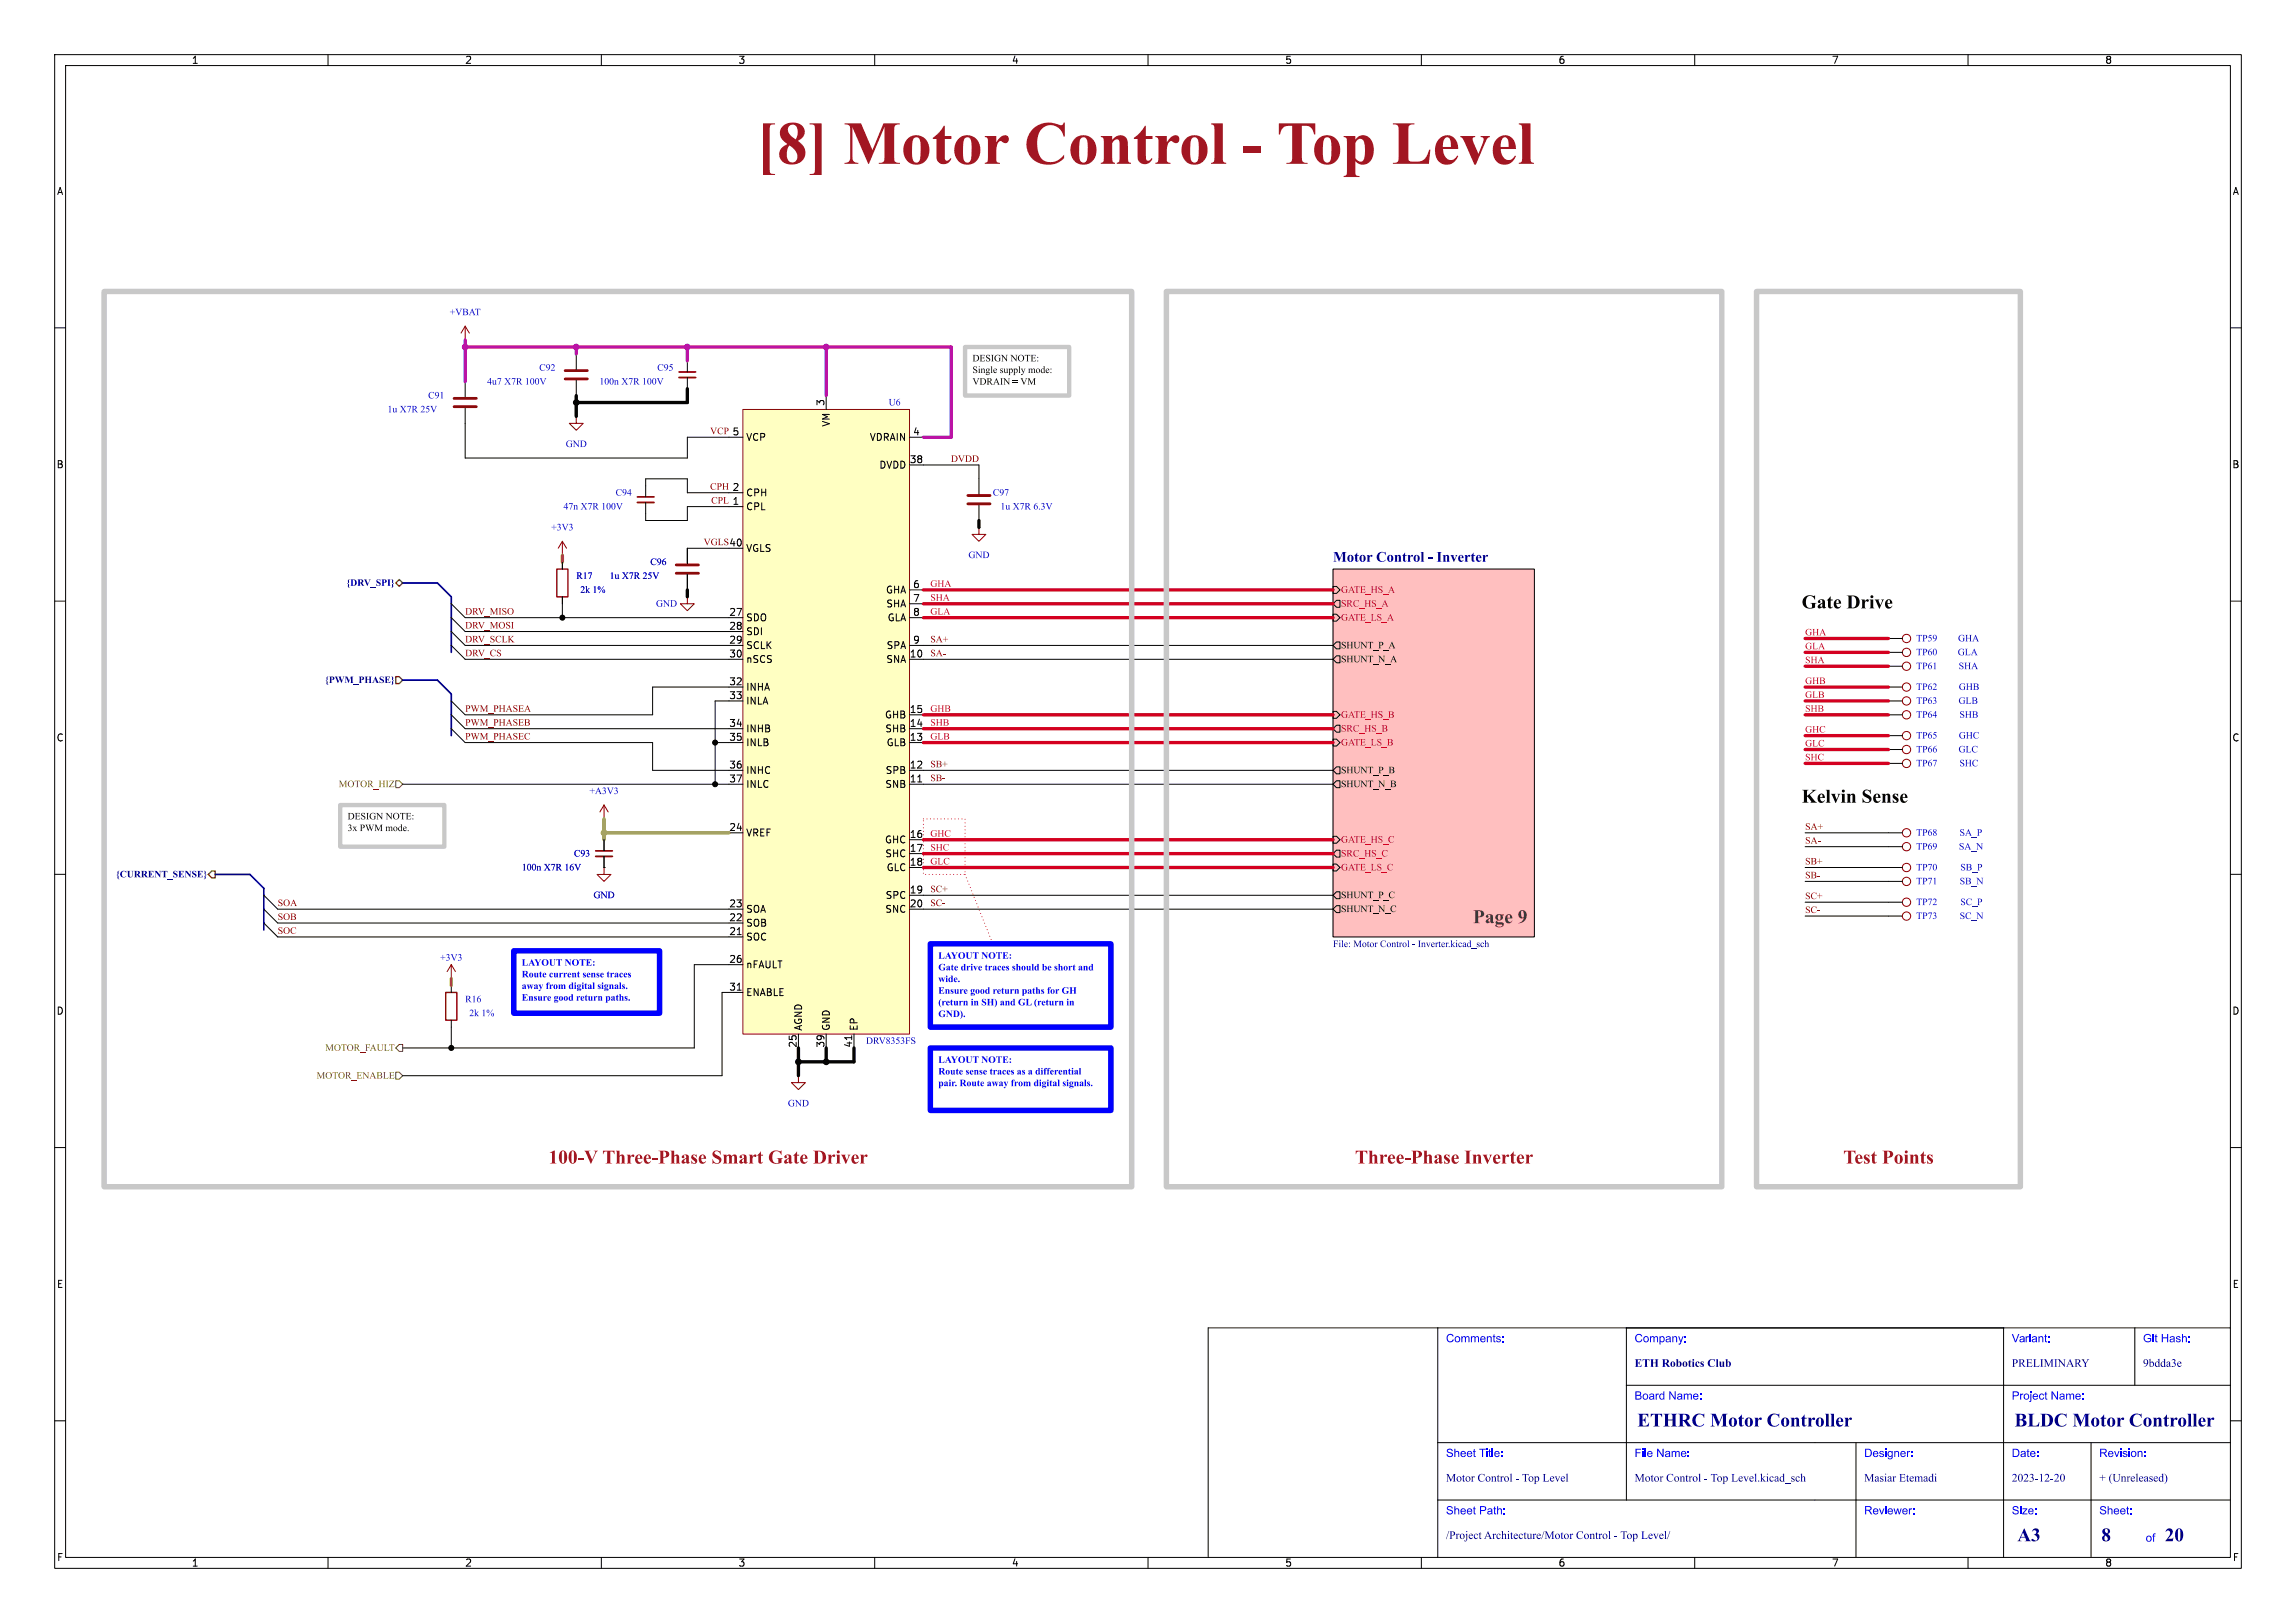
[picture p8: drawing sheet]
<svg xmlns="http://www.w3.org/2000/svg" width="420mm" height="297mm" viewBox="0 0 420 297" stroke-linecap="round" stroke-linejoin="round" font-family="sans-serif">
<defs><g id="words">
<text font-size="11.1" fill="#a21622" x="138.4" y="32.9">[8] Motor Control- TopLevel</text>
<g font-size="3.5">
<text x="329.6" y="111.8">GateDrive</text>
<text x="329.6" y="147.3">KelvinSense</text>
</g>
<text font-size="3.5" fill="#641e32" x="269.4" y="169.4">Page9</text>
<g font-size="3.5" fill="#a21622">
<text x="100.3" y="213.4">100-VThree-PhaseSmartGateDriver</text>
<text x="247.9" y="213.4">Three-PhaseInverter</text>
<text x="337.2" y="213.4">TestPoints</text>
</g>
<g font-size="3.5" fill="#00007f">
<text x="299.5" y="261.9">ETHRC Motor Controller</text>
<text x="368.5" y="261.9">BLDC Motor Controller</text>
<text x="369" y="282.9">A3</text>
<text x="384.4" y="282.9">8</text>
<text x="396" y="282.9">20</text>
</g>
<text font-size="2.7" fill="#000084" x="243.8" y="103.1">Motor Control- Inverter</text>
<g font-size="2.1" fill="#00f">
<text x="264.5" y="246.2">Comments:</text>
<text x="299" y="246.2">Company:</text>
<text x="368" y="246.2">Variant:</text>
<text x="392" y="246.2">Git Hash:</text>
<text x="299" y="256.7">Board Name:</text>
<text x="368" y="256.7">Project Name:</text>
<text x="264.5" y="267.2">Sheet Title:</text>
<text x="299" y="267.2">File Name:</text>
<text x="341" y="267.2">Designer:</text>
<text x="368" y="267.2">Date:</text>
<text x="384" y="267.2">Revision:</text>
<text x="264.5" y="277.7">Sheet Path:</text>
<text x="341" y="277.7">Reviewer:</text>
<text x="368" y="277.7">Size:</text>
<text x="384" y="277.7">Sheet:</text>
<text x="392.5" y="282.7">of</text>
</g>
<g font-size="2.1" fill="#00007f">
<text x="299" y="250.7">ETH RoboticsClub</text>
<text x="368" y="250.7">PRELIMINARY</text>
<text x="392" y="250.7">9bdda3e</text>
<text x="264.5" y="271.7">Motor Control- TopLevel</text>
<text x="299" y="271.7">Motor Control- TopLevel.kicad_sch</text>
<text x="341" y="271.7">MasiarEtemadi</text>
<text x="368" y="271.7">2023-12-20</text>
<text x="384" y="271.7">+ (Unreleased)</text>
<text x="264.5" y="282.2">/ProjectArchitecture/MotorControl- TopLevel/</text>
</g>
<g font-size="1.8">
<text x="35" y="11.9">1</text>
<text x="85" y="11.9">2</text>
<text x="135" y="11.9">3</text>
<text x="185" y="11.9">4</text>
<text x="235" y="11.9">5</text>
<text x="285" y="11.9">6</text>
<text x="335" y="11.9">7</text>
<text x="385" y="11.9">8</text>
<text x="10.3" y="35.9">A</text>
<text x="408.3" y="35.9">A</text>
<text x="177.9" y="66.8">DESIGNNOTE:</text>
<text x="177.9" y="69">Singlesupplymode:</text>
<text x="177.9" y="71.1">VDRAIN = VM</text>
<text x="150.9" y="74.4" transform="rotate(-90 150.9 74.4)">3</text>
<text x="136.4" y="80.9">VCP</text>
<text x="152" y="78.2" transform="rotate(-90 152 78.2)">VM</text>
<text x="159" y="80.9">VDRAIN</text>
<text x="166.9" y="79.8">4</text>
<text x="10.3" y="85.9">B</text>
<text x="160.8" y="86">DVDD</text>
<text x="166.3" y="84.8">38</text>
<text x="408.2" y="85.9">B</text>
<text x="136.4" y="91">CPH</text>
<text x="136.4" y="93.6">CPL</text>
<text x="136.4" y="101.2">VGLS</text>
<text x="166.9" y="107.7">6</text>
<text x="133.3" y="112.8">27</text>
<text x="136.4" y="113.9">SDO</text>
<text x="162" y="108.8">GHA</text>
<text x="162" y="111.4">SHA</text>
<text x="162.3" y="113.9">GLA</text>
<text x="166.9" y="110.2">7</text>
<text x="166.9" y="112.8">8</text>
<text x="133.3" y="115.3">28</text>
<text x="133.3" y="117.9">29</text>
<text x="136.4" y="116.4">SDI</text>
<text x="136.4" y="119">SCLK</text>
<text x="162.1" y="119">SPA</text>
<text x="166.9" y="117.9">9</text>
<text x="245.3" y="119.1">SHUNT_P_A</text>
<text x="133.3" y="120.4">30</text>
<text x="133.3" y="125.5">32</text>
<text x="136.4" y="121.5">nSCS</text>
<text x="162" y="121.5">SNA</text>
<text x="166.3" y="120.4">10</text>
<text x="245.3" y="121.6">SHUNT_N_A</text>
<text x="133.3" y="128">33</text>
<text x="136.4" y="126.6">INHA</text>
<text x="136.4" y="129.1">INLA</text>
<text x="161.8" y="131.7">GHB</text>
<text x="166.3" y="130.6">15</text>
<text x="10.3" y="135.9">C</text>
<text x="133.3" y="133.1">34</text>
<text x="133.3" y="135.6">35</text>
<text x="136.4" y="134.2">INHB</text>
<text x="136.4" y="136.8">INLB</text>
<text x="161.8" y="134.2">SHB</text>
<text x="162.1" y="136.8">GLB</text>
<text x="166.3" y="133.1">14</text>
<text x="166.3" y="135.6">13</text>
<text x="408.2" y="135.9">C</text>
<text x="133.3" y="140.7">36</text>
<text x="133.3" y="143.3">37</text>
<text x="136.4" y="141.8">INHC</text>
<text x="161.9" y="141.8">SPB</text>
<text x="166.3" y="140.7">12</text>
<text x="166.3" y="143.3">11</text>
<text x="245.3" y="142">SHUNT_P_B</text>
<text x="136.4" y="144.4">INLC</text>
<text x="161.8" y="144.4">SNB</text>
<text x="245.3" y="144.5">SHUNT_N_B</text>
<text x="63.6" y="150.6">DESIGNNOTE:</text>
<text x="63.6" y="152.8">3x PWM mode.</text>
<text x="133.3" y="152.1">24</text>
<text x="136.4" y="153.3">VREF</text>
<text x="161.8" y="154.5">GHC</text>
<text x="166.3" y="153.4">16</text>
<text x="166.3" y="156">17</text>
<text x="161.8" y="157.1">SHC</text>
<text x="162.1" y="159.6">GLC</text>
<text x="166.3" y="158.5">18</text>
<text x="133.3" y="166.1">23</text>
<text x="136.4" y="167.2">SOA</text>
<text x="161.8" y="167.2">SNC</text>
<text x="161.9" y="164.7">SPC</text>
<text x="166.3" y="163.6">19</text>
<text x="166.3" y="166.1">20</text>
<text x="245.3" y="164.8">SHUNT_P_C</text>
<text x="245.3" y="167.4">SHUNT_N_C</text>
<text x="133.3" y="168.7">22</text>
<text x="133.3" y="171.2">21</text>
<text x="136.4" y="169.8">SOB</text>
<text x="136.4" y="172.3">SOC</text>
<text x="133.3" y="176.3">26</text>
<text x="136.4" y="177.4">nFAULT</text>
<text x="10.3" y="185.9">D</text>
<text x="133.3" y="181.4">31</text>
<text x="136.4" y="182.5">ENABLE</text>
<text x="408.2" y="185.9">D</text>
<text x="145.8" y="191.8" transform="rotate(-90 145.8 191.8)">25</text>
<text x="146.9" y="188.7" transform="rotate(-90 146.9 188.7)">AGND</text>
<text x="150.9" y="191.8" transform="rotate(-90 150.9 191.8)">39</text>
<text x="152" y="188.7" transform="rotate(-90 152 188.7)">GND</text>
<text x="156" y="191.8" transform="rotate(-90 156 191.8)">41</text>
<text x="157.1" y="188.7" transform="rotate(-90 157.1 188.7)">EP</text>
<text x="10.3" y="235.9">E</text>
<text x="408.3" y="235.9">E</text>
<text x="10.3" y="285.9">F</text>
<text x="35" y="286.9">1</text>
<text x="85" y="286.9">2</text>
<text x="135" y="286.9">3</text>
<text x="185" y="286.9">4</text>
<text x="235" y="286.9">5</text>
<text x="285" y="286.9">6</text>
<text x="335" y="286.9">7</text>
<text x="385" y="286.9">8</text>
<text x="408.3" y="285.9">F</text>
</g>
<g font-size="1.8" fill="#0000c2">
<text x="82.3" y="58.1">+VBAT</text>
<text x="89.1" y="70.8">4u7X7R 100V</text>
<text x="98.6" y="68.3">C92</text>
<text x="109.6" y="70.8">100nX7R 100V</text>
<text x="120.2" y="68.3">C95</text>
<text x="70.9" y="75.9">1uX7R 25V</text>
<text x="78.3" y="73.4">C91</text>
<text x="162.6" y="74.6">U6</text>
<text x="103.5" y="82.3">GND</text>
<text x="103.1" y="93.7">47nX7R 100V</text>
<text x="112.6" y="91.2">C94</text>
<text x="181.6" y="91.2">C97</text>
<text x="183" y="93.7">1uX7R 6.3V</text>
<text x="100.8" y="97.5">+3V3</text>
<text x="105.4" y="106.4">R17</text>
<text x="111.5" y="106.4">1uX7R 25V</text>
<text x="119" y="103.9">C96</text>
<text x="177.1" y="102.6">GND</text>
<text x="106.2" y="108.9">2k 1%</text>
<text x="120" y="111.5">GND</text>
<text x="350.5" y="117.8">TP59</text>
<text x="358.2" y="117.8">GHA</text>
<text x="350.5" y="122.9">TP61</text>
<text x="350.5" y="120.4">TP60</text>
<text x="358.1" y="120.4">GLA</text>
<text x="358.3" y="122.9">SHA</text>
<text x="350.5" y="126.7">TP62</text>
<text x="350.5" y="131.8">TP64</text>
<text x="350.5" y="129.3">TP63</text>
<text x="358.3" y="129.3">GLB</text>
<text x="358.3" y="126.7">GHB</text>
<text x="358.4" y="131.8">SHB</text>
<text x="350.5" y="135.6">TP65</text>
<text x="358.3" y="135.6">GHC</text>
<text x="350.5" y="138.1">TP66</text>
<text x="350.5" y="140.7">TP67</text>
<text x="358.3" y="138.1">GLC</text>
<text x="358.4" y="140.7">SHC</text>
<text x="107.8" y="145.8">+A3V3</text>
<text x="350.5" y="155.9">TP69</text>
<text x="350.5" y="153.4">TP68</text>
<text x="358.3" y="155.9">SA_N</text>
<text x="358.4" y="153.4">SA_P</text>
<text x="95.5" y="159.7">100nX7R 16V</text>
<text x="105" y="157.2">C93</text>
<text x="350.5" y="159.7">TP70</text>
<text x="358.6" y="159.7">SB_P</text>
<text x="108.6" y="164.8">GND</text>
<text x="350.5" y="162.3">TP71</text>
<text x="350.5" y="166.1">TP72</text>
<text x="358.5" y="162.3">SB_N</text>
<text x="358.6" y="166.1">SC_P</text>
<text x="350.5" y="168.6">TP73</text>
<text x="358.5" y="168.6">SC_N</text>
<text x="80.5" y="176.2">+3V3</text>
<text x="85.1" y="183.9">R16</text>
<text x="85.8" y="186.4">2k 1%</text>
<text x="158.4" y="191.5">DRV8353FS</text>
<text x="144.1" y="202.9">GND</text>
</g>
<g font-size="1.8" fill="#840000">
<text x="129.9" y="79.7">VCP 5</text>
<text x="129.9" y="89.8">CPH2</text>
<text x="173.9" y="84.7">DVDD</text>
<text x="130.1" y="92.4">CPL 1</text>
<text x="128.7" y="100">VGLS40</text>
<text x="85.1" y="112.7">DRV_MISO</text>
<text x="85.1" y="117.8">DRV_SCLK</text>
<text x="85.1" y="115.2">DRV_MOSI</text>
<text x="170.2" y="117.8">SA+</text>
<text x="85.1" y="120.3">DRV_CS</text>
<text x="170.2" y="120.3">SA-</text>
<text x="85.1" y="130.5">PWM_PHASEA</text>
<text x="85.1" y="133">PWM_PHASEB</text>
<text x="85.1" y="135.5">PWM_PHASEC</text>
<text x="170.2" y="143.2">SB-</text>
<text x="170.2" y="140.6">SB+</text>
<text x="330.2" y="154.6">SA-</text>
<text x="330.2" y="152.1">SA+</text>
<text x="330.2" y="160.9">SB-</text>
<text x="330.2" y="158.4">SB+</text>
<text x="50.8" y="166">SOA</text>
<text x="170.2" y="163.5">SC+</text>
<text x="170.2" y="166">SC-</text>
<text x="330.2" y="164.8">SC+</text>
<text x="330.2" y="167.3">SC-</text>
<text x="50.8" y="171.1">SOC</text>
<text x="50.8" y="168.6">SOB</text>
</g>
<g font-size="1.8" fill="#000084">
<text x="63.4" y="107.7">{DRV_SPI}</text>
<text x="59.4" y="125.4">{PWM_PHASE}</text>
<text x="21.2" y="161">{CURRENT_SENSE}</text>
<text x="243.8" y="174">File: Motor Control- Inverter.kicad_sch</text>
</g>
<g font-size="1.8" fill="#d40020">
<text x="170.2" y="107.6">GHA</text>
<text x="170.2" y="110.1">SHA</text>
<text x="170.2" y="112.7">GLA</text>
<text x="245.3" y="111.5">SRC_HS_A</text>
<text x="245.3" y="108.9">GATE_HS_A</text>
<text x="245.3" y="114">GATE_LS_A</text>
<text x="330.2" y="116.5">GHA</text>
<text x="330.2" y="119">GLA</text>
<text x="330.2" y="125.4">GHB</text>
<text x="330.2" y="121.6">SHA</text>
<text x="170.2" y="130.5">GHB</text>
<text x="245.3" y="131.8">GATE_HS_B</text>
<text x="330.2" y="130.5">SHB</text>
<text x="330.2" y="127.9">GLB</text>
<text x="170.2" y="135.5">GLB</text>
<text x="170.2" y="133">SHB</text>
<text x="245.3" y="134.3">SRC_HS_B</text>
<text x="245.3" y="136.9">GATE_LS_B</text>
<text x="330.2" y="134.3">GHC</text>
<text x="330.2" y="136.8">GLC</text>
<text x="330.2" y="139.4">SHC</text>
<text x="170.2" y="155.9">SHC</text>
<text x="170.2" y="153.3">GHC</text>
<text x="245.3" y="154.7">GATE_HS_C</text>
<text x="170.2" y="158.4">GLC</text>
<text x="245.3" y="157.2">SRC_HS_C</text>
<text x="245.3" y="159.7">GATE_LS_C</text>
</g>
<g font-size="1.8" fill="#725600">
<text x="62" y="144.5">MOTOR_HIZ</text>
<text x="57.9" y="197.8">MOTOR_ENABLE</text>
<text x="59.5" y="192.8">MOTOR_FAULT</text>
</g>
<g font-size="1.8" fill="#00f">
<text x="95.4" y="177.4">LAYOUT NOTE:</text>
<text x="95.4" y="179.6">Routecurrentsensetraces</text>
<text x="171.6" y="176.1">LAYOUT NOTE:</text>
<text x="171.6" y="178.3">Gatedrivetracesshouldbeshortand</text>
<text x="95.4" y="181.7">awayfromdigitalsignals.</text>
<text x="95.4" y="183.8">Ensuregoodreturnpaths.</text>
<text x="171.6" y="180.4">wide.</text>
<text x="171.6" y="182.5">Ensuregoodreturnpathsfor GH</text>
<text x="171.6" y="184.7">(returnin SH) andGL (returnin</text>
<text x="171.6" y="186.8">GND).</text>
<text x="171.6" y="195.2">LAYOUT NOTE:</text>
<text x="171.6" y="197.3">Routesensetracesasa differential</text>
<text x="171.6" y="199.5">pair.Routeawayfromdigitalsignals.</text>
</g>
</g></defs>
<g fill="none" stroke="#000" stroke-width=".18">
<path d="M10 10h400v277h-400zM12 12h396v273h-396zM60 10v2M110 10v2M160 10v2M210 10v2M260 10v2M310 10v2M360 10v2M10 60h2M408 60h2M10 110h2"/>
<path d="M243.8 104.1h36.9v67.4h-36.9zM243.8 112.4h.7l.6 .6-.6 .7h-.7zM243.8 107.3h.7l.6 .7-.6 .6h-.7zM244.5 109.9h.6v1.2h-.6l-.7-.6zM244.5 117.5h.6v1.2h-.6l-.7-.6zM408 110h2M243.8 130.2h.7l.6 .6-.6 .6h-.7zM243.8 135.3h.7l.6 .6-.6 .6h-.7zM244.5 132.7h.6v1.3h-.6l-.7-.6zM244.5 120h.6v1.3h-.6l-.7-.6zM10 160h2M243.8 153h.7l.6 .7-.6 .6h-.7z"/>
<path d="M243.8 158.1h.7l.6 .7-.6 .6h-.7zM244.5 155.6h.6v1.2h-.6l-.7-.6zM244.5 140.3h.6v1.3h-.6l-.7-.6zM244.5 142.9h.6v1.2h-.6l-.7-.6zM408 160h2M244.5 163.2h.6v1.3h-.6l-.7-.7zM244.5 165.7h.6v1.3h-.6l-.7-.6zM10 210h2M408 210h2M263 243v42M297.5 253.5h110.5M297.5 243v31.5"/>
<path d="M366.5 243v42M390.5 243v10.5M408 243h-187v42M10 260h2M263 274.5h145M263 264h145M339.5 264v21M382.5 264v21M408 260h2M60 285v2M110 285v2M160 285v2"/>
<path d="M210 285v2M260 285v2M310 285v2M360 285v2"/>
</g>
<path d="M243.8 104.1h36.9v67.4h-36.9z" fill="#ffbfbf" stroke="#ffbfbf" stroke-width=".18"/>
<g fill="#000084">
<path d="M245.4 172.2l.3-.1v1.1l.1 .1h-.4l.1-.1v-.8z"/>
<path d="M257.4 172.2l.3-.1v1.1l.1 .1h-.4l.1-.1 .1-.8z"/>
<path d="M265.3 172.2l.3-.1v.8l.3-.3-.1-.1h.4l-.5 .3 .5 .5h-.4l-.2-.4v.3l.1 .1h-.4l.2-.2v-.9z"/>
<path d="M268.8 172.2l.2-.1v1.1h.2l-.3 .1v-.1l-.4 .1-.2-.3v-.1h.2l.1 .3h.3l-.1-.6h-.2l-.1 .3h-.2l.3-.4 .3 .1v-.4z"/>
<path d="M271.5 172.2l.3-.1v.6l.2-.2 .2 .1 .2 .7h-.4l.1-.2v-.4l-.1-.1-.2 .1v.5l.1 .1h-.3l.1-.1v-.8z"/>
<circle cx="245.1" cy="172.2" r=".09"/>
<circle cx="266.5" cy="172.2" r=".09"/>
</g>
<path d="M101.9 104.1h2v5.1h-2zM81.5 181.6h2.1v5.1h-2.1z" fill="none" stroke="#840000" stroke-width=".25"/>
<g fill="none" stroke="#000" stroke-width=".18">
<path d="M85.1 69.9v2.7M85.1 74.7v2.8M105.4 76.2h.1M125.7 66v2.1M125.7 69.1v2M118.1 88.9v2M118.1 91.9v2.1M102.9 101.6h.1M102.9 102.9v1.2M102.9 109.2v1.3M125.7 109.2h.1M125.7 100.3v2.8"/>
<path d="M125.7 105.2v2.8M345.4 125.7h2.6M345.4 121.9h2.6M345.4 130.8h2.6M345.4 128.3h2.6M345.4 137.2h2.6M345.4 134.6h2.6M345.4 139.7h2.6M110.5 158.8h.1M110.5 153.7v2M110.5 156.7v2.1M345.4 154.9h2.6"/>
<path d="M345.4 158.8h2.6M82.5 179.1h.1M345.4 167.6h2.6M345.4 161.3h2.6M345.4 165.1h2.6M82.5 180.3v1.3M82.5 186.7v1.3M146 196.9h.1"/>
</g>
<path d="M124.2 68.1h3.1M116.6 90.9h3M109 155.7h3" fill="none" stroke="#840000" stroke-width=".3"/>
<path d="M124.2 69.1h3.1M116.6 91.9h3M109 156.7h3" fill="none" stroke="#840000" stroke-width=".33"/>
<g fill="none" stroke="#840000" stroke-width=".18">
<path d="M105.4 76.2v1.3h1.3l-1.3 1.2-1.3-1.2h1.3M102.9 99.1l-.8 1.2M102.9 99.1l.7 1.2M102.9 99.1v2.5M125.7 109.2v1.3h1.3l-1.3 1.3-1.2-1.3h1.2M110.5 158.8v1.2h1.3l-1.3 1.3-1.3-1.3h1.3M82.5 176.5l-.7 1.3M82.5 176.5l.8 1.3M82.5 176.5v2.6M146 196.9v1.2h1.3l-1.3 1.3-1.2-1.3h1.2"/>
<circle cx="348.7" cy="128.3" r=".76"/>
<circle cx="348.7" cy="137.2" r=".76"/>
<circle cx="348.7" cy="134.6" r=".76"/>
<circle cx="348.7" cy="139.7" r=".76"/>
<circle cx="348.7" cy="125.7" r=".76"/>
<circle cx="348.7" cy="121.9" r=".76"/>
<circle cx="348.7" cy="130.8" r=".76"/>
<circle cx="348.7" cy="158.7" r=".76"/>
<circle cx="348.7" cy="154.9" r=".76"/>
<circle cx="348.7" cy="167.6" r=".76"/>
<circle cx="348.7" cy="165.1" r=".76"/>
<circle cx="348.7" cy="161.3" r=".76"/>
</g>
<path d="M83.1 72.9h4M83.1 74.4h4M123.7 103.4h4.1M123.7 104.9h4.1" fill="none" stroke="#840000" stroke-width=".51"/>
<path d="M135.9 74.9h30.5v114.3h-30.5z" fill="#ffffc2"/>
<g fill="none" stroke="#840000" stroke-width=".18">
<path d="M85.1 59.7l-.8 1.3M85.1 59.7l.8 1.3M85.1 59.7v2.5M135.9 74.9h30.5v114.3h-30.5zM179.1 96.5v1.3h1.2l-1.2 1.3-1.3-1.3h1.3M110.5 147.3l-.8 1.3M110.5 147.3l.8 1.3M110.5 147.3v2.6"/>
<circle cx="348.7" cy="119.4" r=".76"/>
<circle cx="348.7" cy="116.8" r=".76"/>
<circle cx="348.7" cy="152.4" r=".76"/>
</g>
<g fill="none" stroke="#000" stroke-width=".18">
<path d="M85.1 77.5v6.3h40.6v-3.8h10.2M105.4 64.8v2.8M105.4 69.6v2.8M151.1 72.4v2.5M118.1 88.9v-1.3h7.6v2.6h10.2M135.9 92.7h-10.2v2.6h-7.6v-1.3M166.4 80h2.5M166.4 85.1h12.7v5.3M179.1 96.5h.1M179.1 92.5v2.8M82.5 110.5l2.6 2.5h50.8M82.5 113l2.6 2.6h50.8"/>
<path d="M82.5 115.6l2.6 2.5h50.8M82.5 118.1l2.6 2.6h50.8M102.9 110.5v2.5M125.7 100.3h10.2M166.4 113h2.5M166.4 118.1h77.4M166.4 108h2.5M166.4 110.5h2.5M345.4 119.4h2.6M345.4 116.8h2.6M82.5 130.8l2.6 2.6h50.8M82.5 133.4l2.6 2.5h34.3v5.1h16.5"/>
<path d="M130.8 135.9h5.1M135.9 125.7h-16.5v5.1h-34.3l-2.6-2.5M135.9 128.3h-5.1v15.2M166.4 120.7h77.4M166.4 133.4h2.5M166.4 135.9h2.5M166.4 130.8h2.5M73.7 143.5h62.2M133.3 152.4h2.6M166.4 141h77.4M166.4 143.5h77.4M166.4 153.7h2.5"/>
<path d="M166.4 156.2h2.5M166.4 158.8h2.5M167.9 143.1h.7M330.2 152.4h17.8M330.2 158.8h15.2M330.2 154.9h15.2M48.3 163.8l2.5 2.6h85.1M48.3 166.4l2.5 2.5h85.1M48.3 168.9l2.5 2.6h85.1M134.9 171h.7M135.9 176.5h-8.9v15.3h-53.3M166.4 166.4h77.4"/>
<path d="M166.4 163.8h77.4M330.2 165.1h15.2M330.2 161.3h15.2M330.2 167.6h15.2M82.5 188v3.8M134.9 181.2h.7M135.9 181.6h-3.8v15.3h-58.4M146 189.2v2.6M151.1 189.2v2.6M155.8 189.5v.8M156.2 189.2v2.6"/>
</g>
<path d="M103.4 67.8h4M103.4 69.3h4M177 90.7h4.1M177 92.2h4.1" fill="none" stroke="#840000" stroke-width=".51"/>
<path d="M72.4 106.7l.6-.7 .7 .7-.7 .6zM72.4 123.8h.6l.7 .7-.7 .6h-.6zM38.7 159.4h.7v1.3h-.7l-.6-.7z" fill="none" stroke="#725600" stroke-width=".25"/>
<path d="M72.4 142.9h.6l.7 .6-.7 .6h-.6zM72.4 196.2h.6l.7 .7-.7 .6h-.6zM73 191.1h.7v1.3h-.7l-.6-.6z" fill="none" stroke="#725600" stroke-width=".18"/>
<path d="M176.5 160l5.1 12.7" fill="none" stroke="#f00" stroke-width=".18" stroke-dasharray="0 .6"/>
<path d="M73.7 106.7h6.3l2.5 2.5v10.2M73.7 124.5h6.3l2.5 2.5v7.6M39.4 160h6.3l2.6 2.6v7.6" fill="none" stroke="#000084" stroke-width=".3"/>
<g fill="none" stroke="#d40020" stroke-width=".61">
<path d="M168.9 110.5h74.9M168.9 108h74.9M168.9 113h74.9M330.2 119.4h15.2M330.2 116.8h15.2M168.9 130.8h74.9M168.9 135.9h74.9M168.9 133.4h74.9M330.2 139.7h15.2M330.2 134.6h15.2M330.2 137.2h15.2M330.2 128.3h15.2"/>
<path d="M330.2 121.9h15.2M330.2 125.7h15.2M330.2 130.8h15.2M168.9 156.2h74.9M168.9 153.7h74.9M168.9 158.8h74.9"/>
</g>
<path d="M102.9 101.6v1.3M82.5 179.1v1.2" fill="none" stroke="#dc8e00" stroke-width=".61"/>
<path d="M105.4 72.4v3.8M125.7 71.1v2.6h-20.3M179.1 95.3v1.2M125.7 108v1.2M146 191.8v5.1M151.1 191.8v2.5M156.2 191.8v2.5h-10.2" fill="none" stroke="#000" stroke-width=".61"/>
<path d="M110.5 152.4h22.8M110.5 149.9v3.8" fill="none" stroke="#a29b00" stroke-width=".61"/>
<path d="M85.1 63.5h88.9v16.5h-5.1M85.1 62.2v7.7M105.4 63.5v1.3M125.7 63.5v2.5M151.1 63.5v8.9" fill="none" stroke="#b10bc6" stroke-width=".61"/>
<path d="M170.2 172.7h33v15.3h-33z" fill="none" stroke="#00f" stroke-width="1"/>
<g fill="#00f">
<path d="M173.5 174.2l.6 1.2h-.6h.2l-.1-.3h-.5v.2l.1 .1h-.4l.3-.4h.4l-.1-.4-.3 .4z"/>
<path d="M175.5 174.4a.63 .63 0 0 1 1 .1 .63 .63 0 0 1-.4 1 .63 .63 0 0 1-.8-.6h.3a.36 .36 0 0 0 .3 .5 .36 .36 0 0 0 .3-.5 .37 .37 0 0 0-.3-.6 .37 .37 0 0 0-.3 .6h-.3z"/>
<path d="M181 174.4a.63 .63 0 0 1 1 .1 .63 .63 0 0 1-.4 1 .63 .63 0 0 1-.8-.6h.3a.36 .36 0 0 0 .4 .5 .36 .36 0 0 0 .3-.5 .37 .37 0 0 0-.3-.6 .37 .37 0 0 0-.4 .6h-.3z"/>
<path d="M171.9 176.6l.3-.2h.7v.4a.47 .47 0 0 0-.7-.3 .47 .47 0 0 0-.2 .7l.1 .2 .3 .1h.2v-.3l-.2-.1h.5a.61 .61 0 0 1-.5 .5 .61 .61 0 0 1-.6-.3l-.1-.4z"/>
<path d="M191.8 180.7l.2-.1 .2 .1-.1 .2-.2-.2v.3h.1l-.1 .1v.7h.1h-.4l.1-.1v-.6l-.1-.1h.1z"/>
<path d="M194.4 180.8l.4-.2h.6v.5a.47 .47 0 0 0-.7-.3 .47 .47 0 0 0-.1 .7l.1 .2 .3 .1h.1v-.4l-.1-.1 .5 .1a.61 .61 0 0 1-.5 .5 .61 .61 0 0 1-.6-.3l-.1-.4z"/>
</g>
<path d="M176.5 63.5h19.1v8.9h-19.1z" fill="none" stroke="#c8c8c8" stroke-width=".8"/>
<path d="M181.2 67.1l.3-.1v1.1l.1 .2h-.4l.1-.2v-.7zM182.3 69.2l.6 1.2h-.5l.2-.1-.2-.3h-.4l-.1 .3 .1 .1h-.4l.3-.5h.5l-.2-.4-.3 .4zM186.3 67.1l.3-.1v1.1l.1 .2h-.4l.1-.2v-.7zM190.8 67.1l.3-.1v1.1l.1 .1-.2 .1-.1-.1-.3 .1-.2-.3v-.2h.1l.2 .3h.2l-.1-.6h-.1l-.2 .3h-.1l.2-.3h.3v-.3z" fill="#000"/>
<path d="M94 174h26.6v11.4h-26.6z" fill="none" stroke="#00f" stroke-width="1"/>
<g fill="#00f">
<path d="M97.3 175.5l.6 1.2h-.6l.2-.1-.1-.2h-.5v.2l.1 .1h-.4l.3-.4h.4l-.1-.4-.3 .4z"/>
<path d="M99.3 175.7a.63 .63 0 0 1 1 .1 .63 .63 0 0 1-.4 .9 .63 .63 0 0 1-.8-.6h.3a.36 .36 0 0 0 .3 .6 .36 .36 0 0 0 .3-.6 .37 .37 0 0 0-.3-.5 .37 .37 0 0 0-.3 .5h-.3z"/>
<path d="M104.8 175.7a.63 .63 0 0 1 1 .1 .63 .63 0 0 1-.4 .9 .63 .63 0 0 1-.8-.6h.3a.36 .36 0 0 0 .4 .6 .36 .36 0 0 0 .3-.6 .37 .37 0 0 0-.3-.5 .37 .37 0 0 0-.4 .5h-.3z"/>
<path d="M100.1 179.9l.2-.1 .2 .1-.1 .1-.2-.1v.3h.2l-.2 .1v.6l.2 .1h-.5l.1-.2v-.5l-.1-.1h.1z"/>
</g>
<path d="M170.2 191.8h33v11.4h-33z" fill="none" stroke="#00f" stroke-width="1"/>
<g fill="#00f">
<path d="M173.5 193.3l.6 1.2h-.6l.2-.1-.1-.2h-.5v.2l.1 .1h-.4l.3-.4h.4l-.1-.4-.3 .4z"/>
<path d="M175.5 193.5a.63 .63 0 0 1 1 .1 .63 .63 0 0 1-.4 .9 .63 .63 0 0 1-.8-.6h.3a.36 .36 0 0 0 .3 .6 .36 .36 0 0 0 .3-.6 .37 .37 0 0 0-.3-.5 .37 .37 0 0 0-.3 .5h-.3z"/>
<path d="M181 193.5a.63 .63 0 0 1 1 .1 .63 .63 0 0 1-.4 .9 .63 .63 0 0 1-.8-.6h.3a.36 .36 0 0 0 .4 .6 .36 .36 0 0 0 .3-.6 .37 .37 0 0 0-.3-.5 .37 .37 0 0 0-.4 .5h-.3z"/>
<path d="M191.1 195.5l.2-.1 .2 .1-.1 .2-.2-.2v.3h.2l-.2 .1 .1 .6 .1 .1h-.5l.1-.1v-.6l-.1-.1h.1z"/>
<path d="M191.7 195.5l.2-.1 .2 .1-.1 .2-.2-.2v.3h.2l-.2 .1v.6l.2 .1h-.5l.1-.1v-.6l-.1-.1h.1z"/>
<path d="M185.2 197.6h.2l.2 .1-.1 .1-.2-.2v.4h.1h-.1v.7l.1 .1h-.5l.2-.2v-.6h-.2h.2z"/>
<circle cx="190.6" cy="195.6" r=".13"/>
<circle cx="196.2" cy="195.6" r=".13"/>
</g>
<path d="M62.2 147.3h19.1v7.6h-19.1z" fill="none" stroke="#c8c8c8" stroke-width=".8"/>
<path d="M63.8 150.9l.4 .1 .1 .2-.2 .2a.37 .37 0 0 1 .1 .5 .37 .37 0 0 1-.5 .1 .29 .29 0 0 0 .5-.1 .29 .29 0 0 0-.3-.4 .24 .24 0 0 0 .2-.2 .24 .24 0 0 0-.1-.3 .24 .24 0 0 0-.3 .1zM73.2 150.9l.3-.1v1.1l.2 .1-.3 .1v-.1l-.4 .1-.2-.3v-.2h.2l.1 .4 .3-.1-.1-.6h-.2l-.1 .3h-.2l.3-.3h.3v-.3z" fill="#000"/>
<path d="M168.9 149.9h7.6v10.1h-7.6z" fill="none" stroke="#f00" stroke-width=".18" stroke-dasharray="0 .6"/>
<path d="M19 53.3h188v163.9h-188zM213.4 53.3h101.6v163.9h-101.6zM321.3 53.3h48.3v163.9h-48.3z" fill="none" stroke="#c8c8c8" stroke-width="1"/>
<path d="M102.9 102.9v1.2M102.9 109.2v1.3M125.7 100.3v2.8M125.7 105.2v2.8M110.5 158.8h.1M110.5 153.7v2M110.5 156.7v2.1" fill="none" stroke="#000" stroke-width=".18"/>
<circle cx="110.5" cy="152.4" r=".52" fill="#a29b00" stroke="#a29b00" stroke-width=".18"/>
<g fill="#000" stroke="#000" stroke-width=".18">
<circle cx="105.4" cy="73.7" r=".52"/>
<circle cx="102.9" cy="113" r=".46"/>
<circle cx="130.8" cy="135.9" r=".46"/>
<circle cx="130.8" cy="143.5" r=".46"/>
<circle cx="82.5" cy="191.8" r=".46"/>
<circle cx="146.1" cy="194.3" r=".52"/>
<circle cx="151.1" cy="194.3" r=".52"/>
</g>
<g fill="#b10bc6" stroke="#b10bc6" stroke-width=".18">
<circle cx="105.4" cy="63.5" r=".52"/>
<circle cx="85.1" cy="63.5" r=".52"/>
<circle cx="125.7" cy="63.5" r=".52"/>
<circle cx="151.1" cy="63.5" r=".52"/>
</g>
<use href="#words"/>
</svg>
